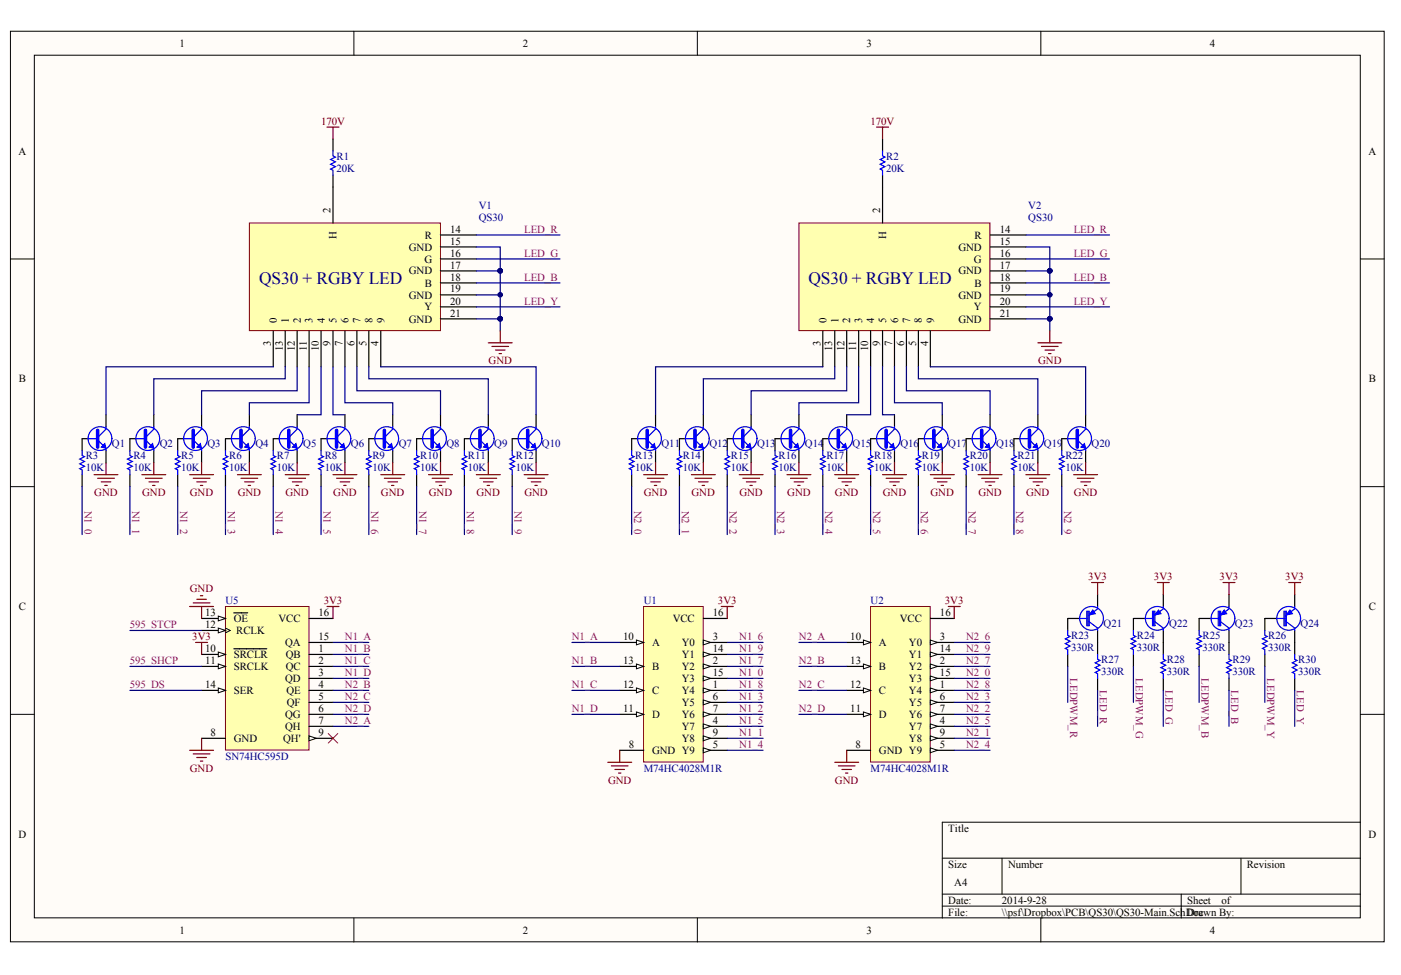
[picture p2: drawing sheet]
<svg xmlns="http://www.w3.org/2000/svg" width="289mm" height="201mm" viewBox="0 0 289 201" stroke-linecap="round" stroke-linejoin="round" font-family="sans-serif">
<defs><g id="words">
<g font-size="3.6" fill="#000080">
<text x="53.4" y="58.5">QS30 + RGBY LED</text>
<text x="166.7" y="58.5">QS30 + RGBY LED</text>
</g>
<g font-size="2.2">
<text x="37" y="9.7">1</text>
<text x="107.8" y="9.7">2</text>
<text x="178.7" y="9.7">3</text>
<text x="249.5" y="9.7">4</text>
<text x="3.8" y="31.9">A</text>
<text x="282.2" y="31.9">A</text>
<text x="68.2" y="44" transform="rotate(-90 68.2 44)">2</text>
<text x="92.8" y="48">14</text>
<text x="181.5" y="44" transform="rotate(-90 181.5 44)">2</text>
<text x="206.2" y="48">14</text>
<text x="69.4" y="49.3" transform="rotate(-90 69.4 49.3)">H</text>
<text x="84.3" y="51.7">GND</text>
<text x="87.6" y="49.2">R</text>
<text x="92.8" y="50.5">15</text>
<text x="92.8" y="52.9">16</text>
<text x="182.7" y="49.3" transform="rotate(-90 182.7 49.3)">H</text>
<text x="197.6" y="51.7">GND</text>
<text x="201" y="49.2">R</text>
<text x="206.2" y="50.5">15</text>
<text x="206.2" y="52.9">16</text>
<text x="84.3" y="56.6">GND</text>
<text x="87.5" y="54.2">G</text>
<text x="87.6" y="59.1">B</text>
<text x="92.8" y="55.4">17</text>
<text x="92.8" y="57.9">18</text>
<text x="197.6" y="56.6">GND</text>
<text x="200.8" y="54.2">G</text>
<text x="201" y="59.1">B</text>
<text x="206.2" y="55.4">17</text>
<text x="206.2" y="57.9">18</text>
<text x="84.3" y="61.6">GND</text>
<text x="87.5" y="64">Y</text>
<text x="92.8" y="60.3">19</text>
<text x="92.8" y="62.8">20</text>
<text x="92.8" y="65.3">21</text>
<text x="197.6" y="61.6">GND</text>
<text x="200.8" y="64">Y</text>
<text x="206.2" y="60.3">19</text>
<text x="206.2" y="62.8">20</text>
<text x="206.2" y="65.3">21</text>
<text x="55.9" y="71.3" transform="rotate(-90 55.9 71.3)">3</text>
<text x="57.1" y="66.5" transform="rotate(-90 57.1 66.5)">0</text>
<text x="59.6" y="66.5" transform="rotate(-90 59.6 66.5)">1</text>
<text x="62" y="66.5" transform="rotate(-90 62 66.5)">2</text>
<text x="64.5" y="66.5" transform="rotate(-90 64.5 66.5)">3</text>
<text x="67" y="66.5" transform="rotate(-90 67 66.5)">4</text>
<text x="68.2" y="71.3" transform="rotate(-90 68.2 71.3)">9</text>
<text x="69.4" y="66.5" transform="rotate(-90 69.4 66.5)">5</text>
<text x="70.6" y="71.3" transform="rotate(-90 70.6 71.3)">7</text>
<text x="71.9" y="66.5" transform="rotate(-90 71.9 66.5)">6</text>
<text x="73.1" y="71.3" transform="rotate(-90 73.1 71.3)">6</text>
<text x="74.3" y="66.5" transform="rotate(-90 74.3 66.5)">7</text>
<text x="75.6" y="71.3" transform="rotate(-90 75.6 71.3)">5</text>
<text x="76.8" y="66.5" transform="rotate(-90 76.8 66.5)">8</text>
<text x="78.1" y="71.3" transform="rotate(-90 78.1 71.3)">4</text>
<text x="79.3" y="66.5" transform="rotate(-90 79.3 66.5)">9</text>
<text x="84.3" y="66.5">GND</text>
<text x="169.2" y="71.3" transform="rotate(-90 169.2 71.3)">3</text>
<text x="170.4" y="66.5" transform="rotate(-90 170.4 66.5)">0</text>
<text x="172.9" y="66.5" transform="rotate(-90 172.9 66.5)">1</text>
<text x="175.4" y="66.5" transform="rotate(-90 175.4 66.5)">2</text>
<text x="177.8" y="66.5" transform="rotate(-90 177.8 66.5)">3</text>
<text x="180.3" y="66.5" transform="rotate(-90 180.3 66.5)">4</text>
<text x="181.5" y="71.3" transform="rotate(-90 181.5 71.3)">9</text>
<text x="182.7" y="66.5" transform="rotate(-90 182.7 66.5)">5</text>
<text x="184" y="71.3" transform="rotate(-90 184 71.3)">7</text>
<text x="185.2" y="66.5" transform="rotate(-90 185.2 66.5)">6</text>
<text x="186.5" y="71.3" transform="rotate(-90 186.5 71.3)">6</text>
<text x="187.7" y="66.5" transform="rotate(-90 187.7 66.5)">7</text>
<text x="188.9" y="71.3" transform="rotate(-90 188.9 71.3)">5</text>
<text x="190.1" y="66.5" transform="rotate(-90 190.1 66.5)">8</text>
<text x="191.4" y="71.3" transform="rotate(-90 191.4 71.3)">4</text>
<text x="192.6" y="66.5" transform="rotate(-90 192.6 66.5)">9</text>
<text x="197.6" y="66.5">GND</text>
<text x="58.4" y="72.4" transform="rotate(-90 58.4 72.4)">13</text>
<text x="60.8" y="72.4" transform="rotate(-90 60.8 72.4)">12</text>
<text x="63.2" y="72.4" transform="rotate(-90 63.2 72.4)">11</text>
<text x="65.7" y="72.4" transform="rotate(-90 65.7 72.4)">10</text>
<text x="171.6" y="72.4" transform="rotate(-90 171.6 72.4)">13</text>
<text x="174.1" y="72.4" transform="rotate(-90 174.1 72.4)">12</text>
<text x="176.6" y="72.4" transform="rotate(-90 176.6 72.4)">11</text>
<text x="179.1" y="72.4" transform="rotate(-90 179.1 72.4)">10</text>
<text x="3.9" y="78.9">B</text>
<text x="282.3" y="78.9">B</text>
<text x="3.9" y="125.8">C</text>
<text x="282.3" y="125.8">C</text>
<text x="42.3" y="127.1">13</text>
<text x="42.3" y="129.5">12</text>
<text x="48.2" y="128.3">OE</text>
<text x="48.7" y="130.8">RCLK</text>
<text x="57.4" y="128.3">VCC</text>
<text x="65.7" y="127.1">16</text>
<text x="138.7" y="128.3">VCC</text>
<text x="147" y="127.1">16</text>
<text x="185.6" y="128.3">VCC</text>
<text x="193.8" y="127.1">16</text>
<text x="42.3" y="134.5">10</text>
<text x="42.3" y="137">11</text>
<text x="48.2" y="135.7">SRCLR</text>
<text x="58.8" y="133.3">QA</text>
<text x="58.9" y="135.7">QB</text>
<text x="65.7" y="132">15</text>
<text x="65.7" y="134.5">1</text>
<text x="65.7" y="137">2</text>
<text x="128.5" y="132">10</text>
<text x="128.5" y="137">13</text>
<text x="134.5" y="133.3">A</text>
<text x="140.6" y="133.3">Y0</text>
<text x="140.6" y="135.7">Y1</text>
<text x="147" y="132">3</text>
<text x="147" y="134.5">14</text>
<text x="147" y="137">2</text>
<text x="175.4" y="132">10</text>
<text x="175.4" y="137">13</text>
<text x="181.3" y="133.3">A</text>
<text x="187.4" y="133.3">Y0</text>
<text x="187.4" y="135.7">Y1</text>
<text x="193.8" y="132">3</text>
<text x="193.8" y="134.5">14</text>
<text x="193.8" y="137">2</text>
<text x="42.3" y="141.9">14</text>
<text x="48.2" y="143.1">SER</text>
<text x="48.2" y="138.2">SRCLK</text>
<text x="58.8" y="140.7">QD</text>
<text x="58.9" y="138.2">QC</text>
<text x="59.1" y="143.1">QE</text>
<text x="65.7" y="139.4">3</text>
<text x="65.7" y="141.9">4</text>
<text x="128.5" y="141.9">12</text>
<text x="134.5" y="138.2">B</text>
<text x="134.5" y="143.1">C</text>
<text x="140.6" y="138.2">Y2</text>
<text x="140.6" y="140.7">Y3</text>
<text x="140.6" y="143.1">Y4</text>
<text x="147" y="139.4">15</text>
<text x="147" y="141.9">1</text>
<text x="175.4" y="141.9">12</text>
<text x="181.3" y="138.2">B</text>
<text x="181.3" y="143.1">C</text>
<text x="187.4" y="138.2">Y2</text>
<text x="187.4" y="140.7">Y3</text>
<text x="187.4" y="143.1">Y4</text>
<text x="193.8" y="139.4">15</text>
<text x="193.8" y="141.9">1</text>
<text x="58.8" y="148.1">QG</text>
<text x="59.2" y="145.6">QF</text>
<text x="65.7" y="144.4">5</text>
<text x="65.7" y="146.8">6</text>
<text x="65.7" y="149.3">7</text>
<text x="128.5" y="146.8">11</text>
<text x="134.5" y="148.1">D</text>
<text x="140.6" y="145.6">Y5</text>
<text x="140.6" y="148.1">Y6</text>
<text x="147" y="144.4">6</text>
<text x="147" y="146.8">7</text>
<text x="147" y="149.3">4</text>
<text x="175.4" y="146.8">11</text>
<text x="181.3" y="148.1">D</text>
<text x="187.4" y="145.6">Y5</text>
<text x="187.4" y="148.1">Y6</text>
<text x="193.8" y="144.4">6</text>
<text x="193.8" y="146.8">7</text>
<text x="193.8" y="149.3">4</text>
<text x="43.4" y="151.8">8</text>
<text x="48.2" y="153">GND</text>
<text x="58.4" y="153">QH'</text>
<text x="58.8" y="150.5">QH</text>
<text x="65.7" y="151.8">9</text>
<text x="129.7" y="154.3">8</text>
<text x="134.5" y="155.5">GND Y9</text>
<text x="140.6" y="153">Y8</text>
<text x="140.6" y="150.5">Y7</text>
<text x="147" y="151.8">9</text>
<text x="147" y="154.3">5</text>
<text x="176.5" y="154.3">8</text>
<text x="181.3" y="155.5">GND Y9</text>
<text x="187.4" y="153">Y8</text>
<text x="187.4" y="150.5">Y7</text>
<text x="193.8" y="151.8">9</text>
<text x="193.8" y="154.3">5</text>
<text x="3.8" y="172.8">D</text>
<text x="195.6" y="171.6">Title</text>
<text x="282.2" y="172.8">D</text>
<text x="195.6" y="179">Size</text>
<text x="207.9" y="179">Number</text>
<text x="257.1" y="179">Revision</text>
<text x="196.8" y="182.7">A4</text>
<text x="195.6" y="186.4">Date:</text>
<text x="195.6" y="188.8">File:</text>
<text x="206.6" y="186.4">2014-9-28</text>
<text x="206.6" y="188.8">\\psf\Dropbox\PCB\QS30\QS30-Main.SchDoc</text>
<text x="244.8" y="186.4">Sheet</text>
<text x="244.8" y="188.8">Drawn By:</text>
<text x="251.9" y="186.4">of</text>
<text x="37" y="192.6">1</text>
<text x="107.8" y="192.6">2</text>
<text x="178.7" y="192.6">3</text>
<text x="249.5" y="192.6">4</text>
</g>
<g font-size="2.2" fill="#800000">
<text x="66.2" y="25.7">170V</text>
<text x="179.5" y="25.7">170V</text>
<text x="100.8" y="75.2">GND</text>
<text x="214.1" y="75.2">GND</text>
<text x="19.5" y="102.4">GND</text>
<text x="29.3" y="102.4">GND</text>
<text x="39.2" y="102.4">GND</text>
<text x="49" y="102.4">GND</text>
<text x="58.9" y="102.4">GND</text>
<text x="68.7" y="102.4">GND</text>
<text x="78.6" y="102.4">GND</text>
<text x="88.4" y="102.4">GND</text>
<text x="98.3" y="102.4">GND</text>
<text x="108.1" y="102.4">GND</text>
<text x="132.8" y="102.4">GND</text>
<text x="142.6" y="102.4">GND</text>
<text x="152.5" y="102.4">GND</text>
<text x="162.4" y="102.4">GND</text>
<text x="172.2" y="102.4">GND</text>
<text x="182.1" y="102.4">GND</text>
<text x="191.9" y="102.4">GND</text>
<text x="201.8" y="102.4">GND</text>
<text x="211.6" y="102.4">GND</text>
<text x="221.5" y="102.4">GND</text>
<text x="224.4" y="119.7">3V3</text>
<text x="238" y="119.7">3V3</text>
<text x="251.5" y="119.7">3V3</text>
<text x="265.1" y="119.7">3V3</text>
<text x="39.2" y="122.1">GND</text>
<text x="66.8" y="124.6">3V3</text>
<text x="148.1" y="124.6">3V3</text>
<text x="194.9" y="124.6">3V3</text>
<text x="39.7" y="132">3V3</text>
<text x="39.2" y="159.2">GND</text>
<text x="125.4" y="161.7">GND</text>
<text x="172.2" y="161.7">GND</text>
</g>
<g font-size="2.2" fill="#000080">
<text x="69.4" y="35.4">20K</text>
<text x="69.4" y="32.9">R1</text>
<text x="182.7" y="35.4">20K</text>
<text x="182.7" y="32.9">R2</text>
<text x="98.7" y="43">V1</text>
<text x="98.7" y="45.5">QS30</text>
<text x="212.1" y="43">V2</text>
<text x="212.1" y="45.5">QS30</text>
<text x="17.7" y="94.7">R3</text>
<text x="23.1" y="92.2">Q1</text>
<text x="27.5" y="94.7">R4</text>
<text x="33" y="92.2">Q2</text>
<text x="37.4" y="94.7">R5</text>
<text x="42.8" y="92.2">Q3</text>
<text x="47.3" y="94.7">R6</text>
<text x="52.7" y="92.2">Q4</text>
<text x="57.1" y="94.7">R7</text>
<text x="62.5" y="92.2">Q5</text>
<text x="67" y="94.7">R8</text>
<text x="72.4" y="92.2">Q6</text>
<text x="76.8" y="94.7">R9</text>
<text x="82.2" y="92.2">Q7</text>
<text x="86.7" y="94.7">R10</text>
<text x="92.1" y="92.2">Q8</text>
<text x="96.5" y="94.7">R11</text>
<text x="101.9" y="92.2">Q9</text>
<text x="106.4" y="94.7">R12</text>
<text x="111.8" y="92.2">Q10</text>
<text x="131" y="94.7">R13</text>
<text x="136.4" y="92.2">Q11</text>
<text x="140.8" y="94.7">R14</text>
<text x="146.3" y="92.2">Q12</text>
<text x="150.7" y="94.7">R15</text>
<text x="156.1" y="92.2">Q13</text>
<text x="160.6" y="94.7">R16</text>
<text x="166" y="92.2">Q14</text>
<text x="170.4" y="94.7">R17</text>
<text x="175.8" y="92.2">Q15</text>
<text x="180.3" y="94.7">R18</text>
<text x="185.7" y="92.2">Q16</text>
<text x="190.1" y="94.7">R19</text>
<text x="195.6" y="92.2">Q17</text>
<text x="200" y="94.7">R20</text>
<text x="205.4" y="92.2">Q18</text>
<text x="209.8" y="94.7">R21</text>
<text x="215.3" y="92.2">Q19</text>
<text x="219.7" y="94.7">R22</text>
<text x="225.1" y="92.2">Q20</text>
<text x="17.7" y="97.1">10K</text>
<text x="27.5" y="97.1">10K</text>
<text x="37.4" y="97.1">10K</text>
<text x="47.3" y="97.1">10K</text>
<text x="57.1" y="97.1">10K</text>
<text x="67" y="97.1">10K</text>
<text x="76.8" y="97.1">10K</text>
<text x="86.7" y="97.1">10K</text>
<text x="96.5" y="97.1">10K</text>
<text x="106.4" y="97.1">10K</text>
<text x="131" y="97.1">10K</text>
<text x="140.8" y="97.1">10K</text>
<text x="150.7" y="97.1">10K</text>
<text x="160.6" y="97.1">10K</text>
<text x="170.4" y="97.1">10K</text>
<text x="180.3" y="97.1">10K</text>
<text x="190.1" y="97.1">10K</text>
<text x="200" y="97.1">10K</text>
<text x="209.8" y="97.1">10K</text>
<text x="219.7" y="97.1">10K</text>
<text x="46.5" y="124.6">U5</text>
<text x="132.7" y="124.6">U1</text>
<text x="179.5" y="124.6">U2</text>
<text x="220.9" y="131.8">R23</text>
<text x="227.6" y="129.3">Q21</text>
<text x="234.5" y="131.8">R24</text>
<text x="241.1" y="129.3">Q22</text>
<text x="248" y="131.8">R25</text>
<text x="254.7" y="129.3">Q23</text>
<text x="261.6" y="131.8">R26</text>
<text x="268.2" y="129.3">Q24</text>
<text x="220.9" y="134.2">330R</text>
<text x="227.1" y="136.7">R27</text>
<text x="234.5" y="134.2">330R</text>
<text x="240.6" y="136.7">R28</text>
<text x="248" y="134.2">330R</text>
<text x="254.2" y="136.7">R29</text>
<text x="261.6" y="134.2">330R</text>
<text x="267.7" y="136.7">R30</text>
<text x="227.1" y="139.2">330R</text>
<text x="240.6" y="139.2">330R</text>
<text x="254.2" y="139.2">330R</text>
<text x="267.7" y="139.2">330R</text>
<text x="46.5" y="156.7">SN74HC595D</text>
<text x="132.7" y="159.2">M74HC4028M1R</text>
<text x="179.5" y="159.2">M74HC4028M1R</text>
</g>
<g font-size="2.2" fill="#800080">
<text x="108.1" y="48">LED_R</text>
<text x="221.4" y="48">LED_R</text>
<text x="108.1" y="52.9">LED_G</text>
<text x="221.4" y="52.9">LED_G</text>
<text x="108.1" y="57.9">LED_B</text>
<text x="221.4" y="57.9">LED_B</text>
<text x="108.1" y="62.8">LED_Y</text>
<text x="221.4" y="62.8">LED_Y</text>
<text x="17.4" y="105.3" transform="rotate(90 17.4 105.3)">N1_0</text>
<text x="27.3" y="105.3" transform="rotate(90 27.3 105.3)">N1_1</text>
<text x="37.1" y="105.3" transform="rotate(90 37.1 105.3)">N1_2</text>
<text x="47" y="105.3" transform="rotate(90 47 105.3)">N1_3</text>
<text x="56.8" y="105.3" transform="rotate(90 56.8 105.3)">N1_4</text>
<text x="66.7" y="105.3" transform="rotate(90 66.7 105.3)">N1_5</text>
<text x="76.5" y="105.3" transform="rotate(90 76.5 105.3)">N1_6</text>
<text x="86.4" y="105.3" transform="rotate(90 86.4 105.3)">N1_7</text>
<text x="96.2" y="105.3" transform="rotate(90 96.2 105.3)">N1_8</text>
<text x="106.1" y="105.3" transform="rotate(90 106.1 105.3)">N1_9</text>
<text x="130.8" y="105.3" transform="rotate(90 130.8 105.3)">N2_0</text>
<text x="140.6" y="105.3" transform="rotate(90 140.6 105.3)">N2_1</text>
<text x="150.5" y="105.3" transform="rotate(90 150.5 105.3)">N2_2</text>
<text x="160.3" y="105.3" transform="rotate(90 160.3 105.3)">N2_3</text>
<text x="170.2" y="105.3" transform="rotate(90 170.2 105.3)">N2_4</text>
<text x="180" y="105.3" transform="rotate(90 180 105.3)">N2_5</text>
<text x="189.9" y="105.3" transform="rotate(90 189.9 105.3)">N2_6</text>
<text x="199.7" y="105.3" transform="rotate(90 199.7 105.3)">N2_7</text>
<text x="209.6" y="105.3" transform="rotate(90 209.6 105.3)">N2_8</text>
<text x="219.5" y="105.3" transform="rotate(90 219.5 105.3)">N2_9</text>
<text x="26.8" y="129.5">595_STCP</text>
<text x="26.8" y="137">595_SHCP</text>
<text x="71.1" y="134.5">N1_B</text>
<text x="71.1" y="137">N1_C</text>
<text x="71.1" y="132">N1_A</text>
<text x="117.9" y="132">N1_A</text>
<text x="117.9" y="137">N1_B</text>
<text x="152.4" y="132">N1_6</text>
<text x="152.4" y="137">N1_7</text>
<text x="152.4" y="134.5">N1_9</text>
<text x="164.8" y="132">N2_A</text>
<text x="164.8" y="137">N2_B</text>
<text x="199.2" y="132">N2_6</text>
<text x="199.2" y="137">N2_7</text>
<text x="199.2" y="134.5">N2_9</text>
<text x="26.8" y="141.9">595_DS</text>
<text x="71.1" y="141.9">N2_B</text>
<text x="71.1" y="139.4">N1_D</text>
<text x="117.9" y="141.9">N1_C</text>
<text x="152.4" y="139.4">N1_0</text>
<text x="152.4" y="141.9">N1_8</text>
<text x="164.8" y="141.9">N2_C</text>
<text x="199.2" y="139.4">N2_0</text>
<text x="199.2" y="141.9">N2_8</text>
<text x="220.7" y="139.9" transform="rotate(90 220.7 139.9)">LEDPWM_R</text>
<text x="226.8" y="142.4" transform="rotate(90 226.8 142.4)">LED_R</text>
<text x="234.2" y="139.9" transform="rotate(90 234.2 139.9)">LEDPWM_G</text>
<text x="240.4" y="142.4" transform="rotate(90 240.4 142.4)">LED_G</text>
<text x="247.8" y="139.9" transform="rotate(90 247.8 139.9)">LEDPWM_B</text>
<text x="253.9" y="142.4" transform="rotate(90 253.9 142.4)">LED_B</text>
<text x="261.3" y="139.9" transform="rotate(90 261.3 139.9)">LEDPWM_Y</text>
<text x="267.5" y="142.4" transform="rotate(90 267.5 142.4)">LED_Y</text>
<text x="71.1" y="144.4">N2_C</text>
<text x="71.1" y="146.8">N2_D</text>
<text x="71.1" y="149.3">N2_A</text>
<text x="117.9" y="146.8">N1_D</text>
<text x="152.4" y="146.8">N1_2</text>
<text x="152.4" y="144.4">N1_3</text>
<text x="152.4" y="149.3">N1_5</text>
<text x="164.8" y="146.8">N2_D</text>
<text x="199.2" y="146.8">N2_2</text>
<text x="199.2" y="144.4">N2_3</text>
<text x="199.2" y="149.3">N2_5</text>
<text x="152.4" y="151.8">N1_1</text>
<text x="152.4" y="154.3">N1_4</text>
<text x="199.2" y="151.8">N2_1</text>
<text x="199.2" y="154.3">N2_4</text>
</g>
</g></defs>
<g fill="#fffcf8" stroke="#000" stroke-width=".21">
<path d="M2.2 6.4h283.3v187.8h-283.3z"/>
<path d="M7.1 11.4h273.4v177.9h-273.4z"/>
</g>
<g fill="none" stroke="#000" stroke-width=".21">
<path d="M73 6.4v5M143.8 6.4v5M214.6 6.4v5M2.2 53.4h4.9M280.6 53.4h4.9M2.2 100.4h4.9M280.6 100.4h4.9M2.2 147.3h4.9M280.6 147.3h4.9M194.3 177h86.3M206.6 177v7.4M255.9 177v7.4"/>
<path d="M280.6 169.6h-86.3v19.7M73 189.3v5M143.8 189.3v5M194.3 184.4h86.3M194.3 186.9h86.3M214.6 189.3v5M243.6 184.4v4.9"/>
</g>
<path d="M179.5 125.1h12.3v32.1h-12.3z" fill="#ffffb0" stroke="#800000" stroke-width=".21"/>
<path d="M174.6 147.3h4.9" fill="none" stroke="#000" stroke-width=".25"/>
<path d="M178.1 146.8l1.4 .5-1.4 .5z" fill="#fffcf8" stroke="#000" stroke-width=".21"/>
<path d="M174.6 132.5h4.9" fill="none" stroke="#000" stroke-width=".25"/>
<path d="M178.1 132l1.4 .5-1.4 .5z" fill="#fffcf8" stroke="#000" stroke-width=".21"/>
<path d="M174.6 137.4h4.9" fill="none" stroke="#000" stroke-width=".25"/>
<path d="M178.1 136.9l1.4 .5-1.4 .5z" fill="#fffcf8" stroke="#000" stroke-width=".21"/>
<path d="M174.6 142.4h4.9" fill="none" stroke="#000" stroke-width=".25"/>
<path d="M178.1 141.9l1.4 .5-1.4 .5z" fill="#fffcf8" stroke="#000" stroke-width=".21"/>
<path d="M191.9 152.3h4.9" fill="none" stroke="#000" stroke-width=".25"/>
<path d="M191.9 151.8l1.4 .5-1.4 .5z" fill="#fffcf8" stroke="#000" stroke-width=".21"/>
<path d="M191.9 154.7h4.9" fill="none" stroke="#000" stroke-width=".25"/>
<path d="M191.9 154.2l1.4 .5-1.4 .5z" fill="#fffcf8" stroke="#000" stroke-width=".21"/>
<path d="M191.9 132.5h4.9" fill="none" stroke="#000" stroke-width=".25"/>
<path d="M191.9 132l1.4 .5-1.4 .5z" fill="#fffcf8" stroke="#000" stroke-width=".21"/>
<path d="M191.9 135h4.9" fill="none" stroke="#000" stroke-width=".25"/>
<path d="M191.9 134.5l1.4 .5-1.4 .5z" fill="#fffcf8" stroke="#000" stroke-width=".21"/>
<path d="M191.9 137.4h4.9" fill="none" stroke="#000" stroke-width=".25"/>
<path d="M191.9 136.9l1.4 .5-1.4 .5z" fill="#fffcf8" stroke="#000" stroke-width=".21"/>
<path d="M191.9 139.9h4.9" fill="none" stroke="#000" stroke-width=".25"/>
<path d="M191.9 139.4l1.4 .5-1.4 .5z" fill="#fffcf8" stroke="#000" stroke-width=".21"/>
<path d="M191.9 142.4h4.9" fill="none" stroke="#000" stroke-width=".25"/>
<path d="M191.9 141.9l1.4 .5-1.4 .5z" fill="#fffcf8" stroke="#000" stroke-width=".21"/>
<path d="M191.9 144.9h4.9" fill="none" stroke="#000" stroke-width=".25"/>
<path d="M191.9 144.4l1.4 .5-1.4 .5z" fill="#fffcf8" stroke="#000" stroke-width=".21"/>
<path d="M191.9 147.3h4.9" fill="none" stroke="#000" stroke-width=".25"/>
<path d="M191.9 146.8l1.4 .5-1.4 .5z" fill="#fffcf8" stroke="#000" stroke-width=".21"/>
<path d="M191.9 149.8h4.9" fill="none" stroke="#000" stroke-width=".25"/>
<path d="M191.9 149.3l1.4 .5-1.4 .5z" fill="#fffcf8" stroke="#000" stroke-width=".21"/>
<path d="M191.9 127.6h4.9M174.6 154.7h4.9" fill="none" stroke="#000" stroke-width=".25"/>
<path d="M164.8 46h39.4v22.2h-39.4z" fill="#ffffb0" stroke="#800000" stroke-width=".21"/>
<g fill="none" stroke="#000" stroke-width=".25">
<path d="M182 28.7v2.5M182 36.1v9.9M204.2 48.5h7.4M204.2 50.9h7.4M204.2 53.4h7.4M204.2 55.9h7.4M204.2 58.3h7.4M169.7 68.2v7.4M172.1 68.2v7.4M174.6 68.2v7.4M177.1 68.2v7.4M179.5 68.2v7.4"/>
<path d="M182 68.2v7.4M184.5 68.2v7.4M186.9 68.2v7.4M189.4 68.2v7.4M191.9 68.2v7.4M204.2 60.8h7.4M204.2 63.3h7.4M204.2 65.8h7.4M130.3 97.9v2.5M131.5 90.5h-1.2v2.5M135.2 85.5v2.5M135.2 93v2.4"/>
<path d="M140.1 97.9v2.5M141.4 90.5h-1.3v2.5M145 85.5v2.5M145 93v2.4M150 97.9v2.5M151.2 90.5h-1.2v2.5M154.9 85.5v2.5M154.9 93v2.4M159.8 97.9v2.5M161.1 90.5h-1.3v2.5M164.8 85.5v2.5M164.8 93v2.4"/>
<path d="M169.7 97.9v2.5M170.9 90.5h-1.2v2.5M174.6 85.5v2.5M174.6 93v2.4M179.5 97.9v2.5M180.8 90.5h-1.3v2.5M184.5 85.5v2.5M184.5 93v2.4M189.4 97.9v2.5M190.6 90.5h-1.2v2.5M194.3 85.5v2.5M194.3 93v2.4"/>
<path d="M199.3 97.9v2.5M200.5 90.5h-1.2v2.5M204.2 85.5v2.5M204.2 93v2.4M209.1 97.9v2.5M210.3 90.5h-1.2v2.5M214 85.5v2.5M214 93v2.4M219 97.9v2.5M220.2 90.5h-1.2v2.5M223.9 85.5v2.5M223.9 93v2.4"/>
<path d="M220.2 135v2.4M222.7 127.6h-2.5v2.4M226.4 122.6v2.5M226.4 130v5M226.4 139.9v2.5M233.7 135v2.4M236.2 127.6h-2.5v2.4M239.9 122.6v2.5M239.9 130v5M239.9 139.9v2.5M247.3 135v2.4M249.8 127.6h-2.5v2.4"/>
<path d="M253.5 122.6v2.5M253.5 130v5M253.5 139.9v2.5M260.8 135v2.4M263.3 127.6h-2.5v2.4M267 122.6v2.5M267 130v5M267 139.9v2.5"/>
</g>
<g fill="none" stroke="#00f" stroke-width=".25">
<path d="M182 31.2v.9l.5 .3-1 .5 1 .5-1 .5 1 .5-1 .5 .5 .2v1M130.3 93v.9l.5 .3-1 .5 1 .5-1 .5 1 .5-1 .5 .5 .2v1M131.5 90.5h1.7M133.7 91l1.5 1.5v.5M135.2 88v.5l-1.5 1.5M140.1 93v.9l.5 .3-1 .5 1 .5-1 .5 1 .5-1 .5 .5 .2v1M141.4 90.5h1.7M143.6 91l1.4 1.5v.5M145 88v.5l-1.4 1.5M150 93v.9l.5 .3-1 .5 1 .5-1 .5 1 .5-1 .5 .5 .2v1M151.2 90.5h1.7M153.4 91l1.5 1.5v.5"/>
<path d="M154.9 88v.5l-1.5 1.5M159.8 93v.9l.5 .3-1 .5 1 .5-1 .5 1 .5-1 .5 .5 .2v1M161.1 90.5h1.7M163.3 91l1.5 1.5v.5M164.8 88v.5l-1.5 1.5M169.7 93v.9l.5 .3-1 .5 1 .5-1 .5 1 .5-1 .5 .5 .2v1M170.9 90.5h1.7M173.1 91l1.5 1.5v.5M174.6 88v.5l-1.5 1.5M179.5 93v.9l.5 .3-1 .5 1 .5-1 .5 1 .5-1 .5 .5 .2v1M180.8 90.5h1.7M183 91l1.5 1.5v.5"/>
<path d="M184.5 88v.5l-1.5 1.5M189.4 93v.9l.5 .3-1 .5 1 .5-1 .5 1 .5-1 .5 .5 .2v1M190.6 90.5h1.8M192.8 91l1.5 1.5v.5M194.3 88v.5l-1.5 1.5M199.3 93v.9l.4 .3-.9 .5 .9 .5-.9 .5 .9 .5-.9 .5 .5 .2v1M200.5 90.5h1.7M202.7 91l1.5 1.5v.5M204.2 88v.5l-1.5 1.5M209.1 93v.9l.5 .3-1 .5 1 .5-1 .5 1 .5-1 .5 .5 .2v1M210.3 90.5h1.8M212.6 91l1.4 1.5v.5"/>
<path d="M214 88v.5l-1.4 1.5M219 93v.9l.5 .3-1 .5 1 .5-1 .5 1 .5-1 .5 .5 .2v1M220.2 90.5h1.7M222.4 91l1.5 1.5v.5M223.9 88v.5l-1.5 1.5M220.2 130v1l.5 .3-1 .5 1 .5-1 .4 1 .5-1 .5 .5 .3v1M222.7 127.6h1.7M224.1 126.1h.5v2.9h-.5zM224.4 128l2 1.5M224.4 126.1v2.9M226.4 135v1l.4 .2-.9 .5 .9 .5-.9 .5 .9 .5-.9 .5 .5 .2v1M226.4 125.6l-2 1.5"/>
<path d="M226.4 125.1v.2M226.4 129.8v.2M233.7 130v1l.5 .3-.9 .5 .9 .5-.9 .4 .9 .5-.9 .5 .4 .3v1M236.2 127.6h1.7M237.7 126.1h.5v2.9h-.5zM237.9 128l2 1.5M237.9 126.1v2.9M239.9 135v1l.5 .2-1 .5 1 .5-1 .5 1 .5-1 .5 .5 .2v1M239.9 125.6l-2 1.5M239.9 125.1v.2M239.9 129.8v.2M247.3 130v1l.5 .3-1 .5 1 .5-1 .4 1 .5-1 .5 .5 .3v1"/>
<path d="M249.8 127.6h1.7M251.2 126.1h.5v2.9h-.5zM251.5 128l2 1.5M251.5 126.1v2.9M253.5 135v1l.4 .2-.9 .5 .9 .5-.9 .5 .9 .5-.9 .5 .5 .2v1M253.5 125.6l-2 1.5M253.5 125.1v.2M253.5 129.8v.2M260.8 130v1l.5 .3-.9 .5 .9 .5-.9 .4 .9 .5-.9 .5 .4 .3v1M263.3 127.6h1.7M264.8 126.1h.5v2.9h-.5zM265 128l2 1.5"/>
<path d="M265 126.1v2.9M267 135v1l.5 .2-1 .5 1 .5-1 .5 1 .5-1 .5 .5 .2v1M267 125.6l-2 1.5M267 125.1v.2M267 129.8v.2"/>
<circle cx="134" cy="90.5" r="2.45"/>
<circle cx="143.8" cy="90.5" r="2.45"/>
<circle cx="153.7" cy="90.5" r="2.45"/>
<circle cx="163.5" cy="90.5" r="2.45"/>
<circle cx="173.4" cy="90.5" r="2.45"/>
<circle cx="183.2" cy="90.5" r="2.45"/>
<circle cx="193.1" cy="90.5" r="2.45"/>
<circle cx="202.9" cy="90.5" r="2.45"/>
<circle cx="212.8" cy="90.5" r="2.45"/>
<circle cx="222.6" cy="90.5" r="2.45"/>
<circle cx="225.1" cy="127.5" r="2.45"/>
<circle cx="238.7" cy="127.5" r="2.45"/>
<circle cx="252.2" cy="127.5" r="2.45"/>
<circle cx="265.8" cy="127.5" r="2.45"/>
</g>
<path d="M133.5 88.7v3.5M143.3 88.7v3.5M153.2 88.7v3.5M163 88.7v3.5M172.9 88.7v3.5M182.7 88.7v3.5M192.6 88.7v3.5M202.5 88.7v3.5M212.3 88.7v3.5M222.2 88.7v3.5" fill="none" stroke="#00f" stroke-width=".74"/>
<g fill="#00f" stroke="#00f" stroke-width=".21">
<path d="M154.7 91.5l.2 1-1-.3z"/>
<path d="M164.5 91.5l.3 1-1-.3z"/>
<path d="M174.4 91.5l.2 1-1-.3z"/>
<path d="M184.2 91.5l.3 1-1-.3z"/>
<path d="M194.1 91.5l.2 1-1-.3z"/>
<path d="M203.9 91.5l.3 1-1-.3z"/>
<path d="M213.8 91.5l.2 1-1-.3z"/>
<path d="M223.6 91.5l.3 1-1-.3z"/>
<path d="M134.9 91.5l.3 1-1-.3z"/>
<path d="M144.8 91.5l.2 1-.9-.3z"/>
</g>
<g fill="none" stroke="#800000" stroke-width=".25">
<path d="M180.8 26.2h2.4M182 26.2v2.5M132.7 97.9h5M133.5 98.6h3.4M134.2 99.4h2M135.2 95.4v2.5M142.6 97.9h4.9M143.3 98.6h3.5M144.1 99.4h1.9M145 95.4v2.5M152.4 97.9h5M153.2 98.6h3.4"/>
<path d="M153.9 99.4h2M154.9 95.4v2.5M162.3 97.9h4.9M163 98.6h3.5M163.8 99.4h1.9M164.8 95.4v2.5M172.1 97.9h5M172.9 98.6h3.4M173.6 99.4h2M174.6 95.4v2.5M182 97.9h4.9M182.7 98.6h3.5"/>
<path d="M183.5 99.4h2M184.5 95.4v2.5M191.9 97.9h4.9M192.6 98.6h3.4M193.3 99.4h2M194.3 95.4v2.5M201.7 97.9h4.9M202.5 98.6h3.4M203.2 99.4h2M204.2 95.4v2.5M211.6 97.9h4.9M212.3 98.6h3.5"/>
<path d="M213 99.4h2M214 95.4v2.5M221.4 97.9h5M222.2 98.6h3.4M222.9 99.4h2M223.9 95.4v2.5M134.9 100.1h.5M144.8 100.1h.5M154.7 100.1h.4M164.5 100.1h.5M174.4 100.1h.5M184.2 100.1h.5"/>
<path d="M194.1 100.1h.5M203.9 100.1h.5M213.8 100.1h.5M223.6 100.1h.5M195.6 125.1h2.4M196.8 125.1v2.5M225.1 120.1h2.5M226.4 120.1v2.5M238.7 120.1h2.4M239.9 120.1v2.5M252.2 120.1h2.5M253.5 120.1v2.5"/>
<path d="M265.8 120.1h2.4M267 120.1v2.5M172.1 157.2h5M172.9 158h3.4M173.6 158.7h2M174.4 159.4h.5M174.6 154.7v2.5"/>
</g>
<g fill="none" stroke="#000080" stroke-width=".25">
<path d="M169.7 75.6h-34.5v9.9M172.1 75.6v2.5h-27.1v7.4M174.6 75.6v5h-19.7v4.9M177.1 75.6v7.5h-12.3v2.4M179.5 75.6v9.9h-4.9M182 75.6v9.9h2.5M184.5 75.6v7.5h9.8v2.4M186.9 75.6v5h17.3v4.9M189.4 75.6v2.5h24.6v7.4M191.9 75.6h32v9.9M130.3 100.4v9.9M140.1 100.4v9.9"/>
<path d="M150 100.4v9.9M159.8 100.4v9.9M169.7 100.4v9.9M179.5 100.4v9.9M189.4 100.4v9.9M199.3 100.4v9.9M209.1 100.4v9.9M219 100.4v9.9M164.8 132.5h9.8M164.8 137.4h9.8M196.8 132.5h7.4M196.8 135h7.4"/>
<path d="M196.8 137.4h7.4M196.8 139.9h7.4M220.2 137.4v7.5M233.7 137.4v7.5M247.3 137.4v7.5M260.8 137.4v7.5M164.8 142.4h9.8M164.8 147.3h9.8M196.8 142.4h7.4M196.8 144.9h7.4M196.8 147.3h7.4M196.8 149.8h7.4"/>
<path d="M196.8 152.3h7.4M196.8 154.7h7.4M226.4 142.4v7.4M239.9 142.4v7.4M253.5 142.4v7.4M267 142.4v7.4"/>
</g>
<g fill="#00f" stroke="#00f" stroke-width=".25">
<path d="M225.4 125.8l.5 .8-1.3 .2z"/>
<path d="M238.9 125.8l.5 .8-1.2 .2z"/>
<path d="M252.5 125.8l.5 .8-1.3 .2z"/>
<path d="M266 125.8l.5 .8-1.2 .2z"/>
</g>
<path d="M51.4 46h39.4v22.2h-39.4z" fill="#ffffb0" stroke="#800000" stroke-width=".21"/>
<g fill="none" stroke="#000" stroke-width=".25">
<path d="M68.7 28.7v2.5M68.7 36.1v9.9M90.8 48.5h7.4M90.8 50.9h7.4M90.8 53.4h7.4M90.8 55.9h7.4M90.8 58.3h7.4M56.4 68.2v7.4M58.8 68.2v7.4M61.3 68.2v7.4M63.7 68.2v7.4M66.2 68.2v7.4"/>
<path d="M68.7 68.2v7.4M71.1 68.2v7.4M73.6 68.2v7.4M76.1 68.2v7.4M78.5 68.2v7.4M90.8 60.8h7.4M90.8 63.3h7.4M90.8 65.8h7.4M16.9 97.9v2.5M18.2 90.5h-1.3v2.5M21.9 85.5v2.5M21.9 93v2.4"/>
<path d="M26.8 97.9v2.5M28 90.5h-1.2v2.5M31.7 85.5v2.5M31.7 93v2.4M36.6 97.9v2.5M37.9 90.5h-1.3v2.5M41.6 85.5v2.5M41.6 93v2.4M46.5 97.9v2.5M47.7 90.5h-1.2v2.5M51.4 85.5v2.5M51.4 93v2.4"/>
<path d="M56.4 97.9v2.5M57.6 90.5h-1.2v2.5M61.3 85.5v2.5M61.3 93v2.4M66.2 97.9v2.5M67.4 90.5h-1.2v2.5M71.1 85.5v2.5M71.1 93v2.4M76.1 97.9v2.5M77.3 90.5h-1.2v2.5M81 85.5v2.5M81 93v2.4"/>
<path d="M85.9 97.9v2.5M87.2 90.5h-1.3v2.5M90.8 85.5v2.5M90.8 93v2.4M95.8 97.9v2.5M97 90.5h-1.2v2.5M100.7 85.5v2.5M100.7 93v2.4M105.6 97.9v2.5M106.9 90.5h-1.3v2.5M110.6 85.5v2.5M110.6 93v2.4"/>
</g>
<g fill="none" stroke="#00f" stroke-width=".25">
<path d="M68.7 31.2v.9l.5 .3-1 .5 1 .5-1 .5 1 .5-1 .5 .5 .2v1M16.9 93v.9l.5 .3-1 .5 1 .5-1 .5 1 .5-1 .5 .5 .2v1M18.2 90.5h1.7M20.4 91l1.5 1.5v.5M21.9 88v.5l-1.5 1.5M26.8 93v.9l.5 .3-1 .5 1 .5-1 .5 1 .5-1 .5 .5 .2v1M28 90.5h1.7M30.2 91l1.5 1.5v.5M31.7 88v.5l-1.5 1.5M36.6 93v.9l.5 .3-.9 .5 .9 .5-.9 .5 .9 .5-.9 .5 .4 .2v1M37.9 90.5h1.7M40.1 91l1.5 1.5v.5"/>
<path d="M41.6 88v.5l-1.5 1.5M46.5 93v.9l.5 .3-1 .5 1 .5-1 .5 1 .5-1 .5 .5 .2v1M47.7 90.5h1.8M49.9 91l1.5 1.5v.5M51.4 88v.5l-1.5 1.5M56.4 93v.9l.4 .3-.9 .5 .9 .5-.9 .5 .9 .5-.9 .5 .5 .2v1M57.6 90.5h1.7M59.8 91l1.5 1.5v.5M61.3 88v.5l-1.5 1.5M66.2 93v.9l.5 .3-1 .5 1 .5-1 .5 1 .5-1 .5 .5 .2v1M67.4 90.5h1.8M69.7 91l1.4 1.5v.5"/>
<path d="M71.1 88v.5l-1.4 1.5M76.1 93v.9l.5 .3-1 .5 1 .5-1 .5 1 .5-1 .5 .5 .2v1M77.3 90.5h1.7M79.5 91l1.5 1.5v.5M81 88v.5l-1.5 1.5M85.9 93v.9l.5 .3-1 .5 1 .5-1 .5 1 .5-1 .5 .5 .2v1M87.2 90.5h1.7M89.4 91l1.4 1.5v.5M90.8 88v.5l-1.4 1.5M95.8 93v.9l.5 .3-1 .5 1 .5-1 .5 1 .5-1 .5 .5 .2v1M97 90.5h1.7M99.2 91l1.5 1.5v.5"/>
<path d="M100.7 88v.5l-1.5 1.5M105.6 93v.9l.5 .3-1 .5 1 .5-1 .5 1 .5-1 .5 .5 .2v1M106.9 90.5h1.7M109.1 91l1.5 1.5v.5M110.6 88v.5l-1.5 1.5"/>
<circle cx="20.6" cy="90.5" r="2.45"/>
<circle cx="30.5" cy="90.5" r="2.45"/>
<circle cx="40.3" cy="90.5" r="2.45"/>
<circle cx="50.2" cy="90.5" r="2.45"/>
<circle cx="60" cy="90.5" r="2.45"/>
<circle cx="69.9" cy="90.5" r="2.45"/>
<circle cx="79.7" cy="90.5" r="2.45"/>
<circle cx="89.6" cy="90.5" r="2.45"/>
<circle cx="99.5" cy="90.5" r="2.45"/>
<circle cx="109.3" cy="90.5" r="2.45"/>
</g>
<path d="M20.1 88.7v3.5M30 88.7v3.5M39.8 88.7v3.5M49.7 88.7v3.5M59.6 88.7v3.5M69.4 88.7v3.5M79.3 88.7v3.5M89.1 88.7v3.5M99 88.7v3.5M108.8 88.7v3.5" fill="none" stroke="#00f" stroke-width=".74"/>
<g fill="#00f" stroke="#00f" stroke-width=".21">
<path d="M41.3 91.5l.3 1-1-.3z"/>
<path d="M51.2 91.5l.2 1-1-.3z"/>
<path d="M61 91.5l.3 1-1-.3z"/>
<path d="M70.9 91.5l.2 1-.9-.3z"/>
<path d="M80.7 91.5l.3 1-1-.3z"/>
<path d="M90.6 91.5l.2 1-.9-.3z"/>
<path d="M100.5 91.5l.2 1-1-.3z"/>
<path d="M110.3 91.5l.3 1-1-.3z"/>
<path d="M21.6 91.5l.3 1-1-.3z"/>
<path d="M31.5 91.5l.2 1-1-.3z"/>
</g>
<g fill="none" stroke="#800000" stroke-width=".25">
<path d="M67.4 26.2h2.5M68.7 26.2v2.5M19.4 97.9h4.9M20.1 98.6h3.5M20.9 99.4h1.9M21.9 95.4v2.5M29.3 97.9h4.9M30 98.6h3.4M30.7 99.4h2M31.7 95.4v2.5M39.1 97.9h4.9M39.8 98.6h3.5"/>
<path d="M40.6 99.4h2M41.6 95.4v2.5M49 97.9h4.9M49.7 98.6h3.5M50.4 99.4h2M51.4 95.4v2.5M58.8 97.9h4.9M59.6 98.6h3.4M60.3 99.4h2M61.3 95.4v2.5M68.7 97.9h4.9M69.4 98.6h3.5"/>
<path d="M70.2 99.4h1.9M71.1 95.4v2.5M78.5 97.9h5M79.3 98.6h3.4M80 99.4h2M81 95.4v2.5M88.4 97.9h4.9M89.1 98.6h3.5M89.9 99.4h1.9M90.8 95.4v2.5M98.2 97.9h5M99 98.6h3.4"/>
<path d="M99.7 99.4h2M100.7 95.4v2.5M108.1 97.9h4.9M108.8 98.6h3.5M109.6 99.4h1.9M110.6 95.4v2.5M21.6 100.1h.5M31.5 100.1h.5M41.3 100.1h.5M51.2 100.1h.5M61 100.1h.5M70.9 100.1h.5"/>
<path d="M80.7 100.1h.5M90.6 100.1h.5M100.5 100.1h.4M110.3 100.1h.5"/>
</g>
<g fill="none" stroke="#000080" stroke-width=".25">
<path d="M56.4 75.6h-34.5v9.9M58.8 75.6v2.5h-27.1v7.4M61.3 75.6v5h-19.7v4.9M63.7 75.6v7.5h-12.3v2.4M66.2 75.6v9.9h-4.9M68.7 75.6v9.9h2.4M71.1 75.6v7.5h9.9v2.4M73.6 75.6v5h17.2v4.9M76.1 75.6v2.5h24.6v7.4M78.5 75.6h32.1v9.9M16.9 100.4v9.9M26.8 100.4v9.9"/>
<path d="M36.6 100.4v9.9M46.5 100.4v9.9M56.4 100.4v9.9M66.2 100.4v9.9M76.1 100.4v9.9M85.9 100.4v9.9M95.8 100.4v9.9M105.6 100.4v9.9"/>
</g>
<path d="M132.7 125.1h12.3v32.1h-12.3z" fill="#ffffb0" stroke="#800000" stroke-width=".21"/>
<path d="M127.8 147.3h4.9" fill="none" stroke="#000" stroke-width=".25"/>
<path d="M131.3 146.8l1.4 .5-1.4 .5z" fill="#fffcf8" stroke="#000" stroke-width=".21"/>
<path d="M127.8 132.5h4.9" fill="none" stroke="#000" stroke-width=".25"/>
<path d="M131.3 132l1.4 .5-1.4 .5z" fill="#fffcf8" stroke="#000" stroke-width=".21"/>
<path d="M127.8 137.4h4.9" fill="none" stroke="#000" stroke-width=".25"/>
<path d="M131.3 136.9l1.4 .5-1.4 .5z" fill="#fffcf8" stroke="#000" stroke-width=".21"/>
<path d="M127.8 142.4h4.9" fill="none" stroke="#000" stroke-width=".25"/>
<path d="M131.3 141.9l1.4 .5-1.4 .5z" fill="#fffcf8" stroke="#000" stroke-width=".21"/>
<path d="M145 152.3h5" fill="none" stroke="#000" stroke-width=".25"/>
<path d="M145 151.8l1.5 .5-1.5 .5z" fill="#fffcf8" stroke="#000" stroke-width=".21"/>
<path d="M145 154.7h5" fill="none" stroke="#000" stroke-width=".25"/>
<path d="M145 154.2l1.5 .5-1.5 .5z" fill="#fffcf8" stroke="#000" stroke-width=".21"/>
<path d="M145 132.5h5" fill="none" stroke="#000" stroke-width=".25"/>
<path d="M145 132l1.5 .5-1.5 .5z" fill="#fffcf8" stroke="#000" stroke-width=".21"/>
<path d="M145 135h5" fill="none" stroke="#000" stroke-width=".25"/>
<path d="M145 134.5l1.5 .5-1.5 .5z" fill="#fffcf8" stroke="#000" stroke-width=".21"/>
<path d="M145 137.4h5" fill="none" stroke="#000" stroke-width=".25"/>
<path d="M145 136.9l1.5 .5-1.5 .5z" fill="#fffcf8" stroke="#000" stroke-width=".21"/>
<path d="M145 139.9h5" fill="none" stroke="#000" stroke-width=".25"/>
<path d="M145 139.4l1.5 .5-1.5 .5z" fill="#fffcf8" stroke="#000" stroke-width=".21"/>
<path d="M145 142.4h5" fill="none" stroke="#000" stroke-width=".25"/>
<path d="M145 141.9l1.5 .5-1.5 .5z" fill="#fffcf8" stroke="#000" stroke-width=".21"/>
<path d="M145 144.9h5" fill="none" stroke="#000" stroke-width=".25"/>
<path d="M145 144.4l1.5 .5-1.5 .5z" fill="#fffcf8" stroke="#000" stroke-width=".21"/>
<path d="M145 147.3h5" fill="none" stroke="#000" stroke-width=".25"/>
<path d="M145 146.8l1.5 .5-1.5 .5z" fill="#fffcf8" stroke="#000" stroke-width=".21"/>
<path d="M145 149.8h5" fill="none" stroke="#000" stroke-width=".25"/>
<path d="M145 149.3l1.5 .5-1.5 .5z" fill="#fffcf8" stroke="#000" stroke-width=".21"/>
<path d="M145 127.6h5M127.8 154.7h4.9" fill="none" stroke="#000" stroke-width=".25"/>
<g fill="none" stroke="#000080" stroke-width=".25">
<path d="M117.9 132.5h9.9M117.9 137.4h9.9M150 132.5h7.4M150 135h7.4M150 137.4h7.4M150 139.9h7.4M117.9 142.4h9.9M117.9 147.3h9.9M150 142.4h7.4M150 144.9h7.4M150 147.3h7.4M150 149.8h7.4"/>
<path d="M150 152.3h7.4M150 154.7h7.4"/>
</g>
<path d="M148.7 125.1h2.5M150 125.1v2.5M125.3 157.2h5M126.1 158h3.4M126.8 158.7h2M127.6 159.4h.4M127.8 154.7v2.5" fill="none" stroke="#800000" stroke-width=".25"/>
<path d="M46.5 125.1h17.2v29.6h-17.2z" fill="#ffffb0" stroke="#800000" stroke-width=".21"/>
<path d="M41.6 127.6h4.9" fill="none" stroke="#000" stroke-width=".25"/>
<path d="M45 127.1l1.5 .5-1.5 .4z" fill="#fffcf8" stroke="#000" stroke-width=".21"/>
<path d="M41.6 130h4.9M48.2 126.4h2.9" fill="none" stroke="#000" stroke-width=".25"/>
<path d="M46.5 129.5l1 .5-1 .5" fill="none" stroke="#000" stroke-width=".21"/>
<path d="M45 129.5l1.5 .5-1.5 .5z" fill="#fffcf8" stroke="#000" stroke-width=".21"/>
<path d="M41.6 142.4h4.9" fill="none" stroke="#000" stroke-width=".25"/>
<path d="M45 141.9l1.5 .5-1.5 .5z" fill="#fffcf8" stroke="#000" stroke-width=".21"/>
<path d="M41.6 135h4.9" fill="none" stroke="#000" stroke-width=".25"/>
<path d="M45 134.5l1.5 .5-1.5 .5z" fill="#fffcf8" stroke="#000" stroke-width=".21"/>
<path d="M41.6 137.4h4.9M48.2 133.8h6.8" fill="none" stroke="#000" stroke-width=".25"/>
<path d="M45 136.9l1.5 .5-1.5 .5z" fill="#fffcf8" stroke="#000" stroke-width=".21"/>
<path d="M63.7 132.5h5M63.7 135h5M63.7 137.4h5M63.7 139.9h5M63.7 142.4h5M63.7 144.9h5M63.7 147.3h5M63.7 149.8h5M63.7 152.3h5" fill="none" stroke="#000" stroke-width=".25"/>
<path d="M63.7 151.8l1.5 .5-1.5 .5z" fill="#fffcf8" stroke="#000" stroke-width=".21"/>
<path d="M63.7 127.6h5M41.6 152.3h4.9" fill="none" stroke="#000" stroke-width=".25"/>
<g fill="none" stroke="#000080" stroke-width=".25">
<path d="M98.2 50.9h5v5M98.2 48.5h17.3M98.2 53.4h17.3M98.2 55.9h5M98.2 58.3h17.3M103.2 55.9v12.3M211.6 50.9h4.9v5M211.6 48.5h17.2M211.6 53.4h17.2M211.6 55.9h4.9M211.6 58.3h17.2M216.5 55.9v12.3"/>
<path d="M98.2 60.8h5M98.2 63.3h17.3M98.2 65.8h5M211.6 60.8h4.9M211.6 63.3h17.2M211.6 65.8h4.9M26.8 137.4h14.8M26.8 130h14.8M68.7 139.9h7.4M68.7 137.4h7.4M68.7 135h7.4M68.7 132.5h7.4"/>
<path d="M26.8 142.4h14.8M68.7 149.8h7.4M68.7 147.3h7.4M68.7 144.9h7.4M68.7 142.4h7.4"/>
</g>
<path d="M67.7 151.3l2 2M69.7 151.3l-2 2" fill="none" stroke="#f00" stroke-width=".21"/>
<g fill="none" stroke="#800000" stroke-width=".25">
<path d="M100.7 70.7h4.9M101.4 71.4h3.5M102.2 72.2h2M102.9 72.9h.5M103.2 68.2v2.5M214 70.7h5M214.8 71.4h3.4M215.5 72.2h2M216.3 72.9h.4M216.5 68.2v2.5M39.1 125.1h4.9M39.8 124.3h3.5"/>
<path d="M40.3 132.5h2.5M40.6 123.6h2M41.3 122.9h.5M41.6 125.1v2.5M41.6 132.5v2.5M67.4 125.1h2.5M68.7 125.1v2.5M39.1 154.7h4.9M39.8 155.5h3.5M40.6 156.2h2M41.3 157h.5M41.6 152.3v2.4"/>
</g>
<g fill="#000080" stroke="#000080" stroke-width=".21">
<circle cx="103.2" cy="55.9" r=".48"/>
<circle cx="103.2" cy="60.8" r=".48"/>
<circle cx="103.2" cy="65.7" r=".48"/>
<circle cx="216.5" cy="55.9" r=".48"/>
<circle cx="216.5" cy="60.8" r=".48"/>
<circle cx="216.5" cy="65.7" r=".48"/>
</g>
<use href="#words"/>
</svg>
